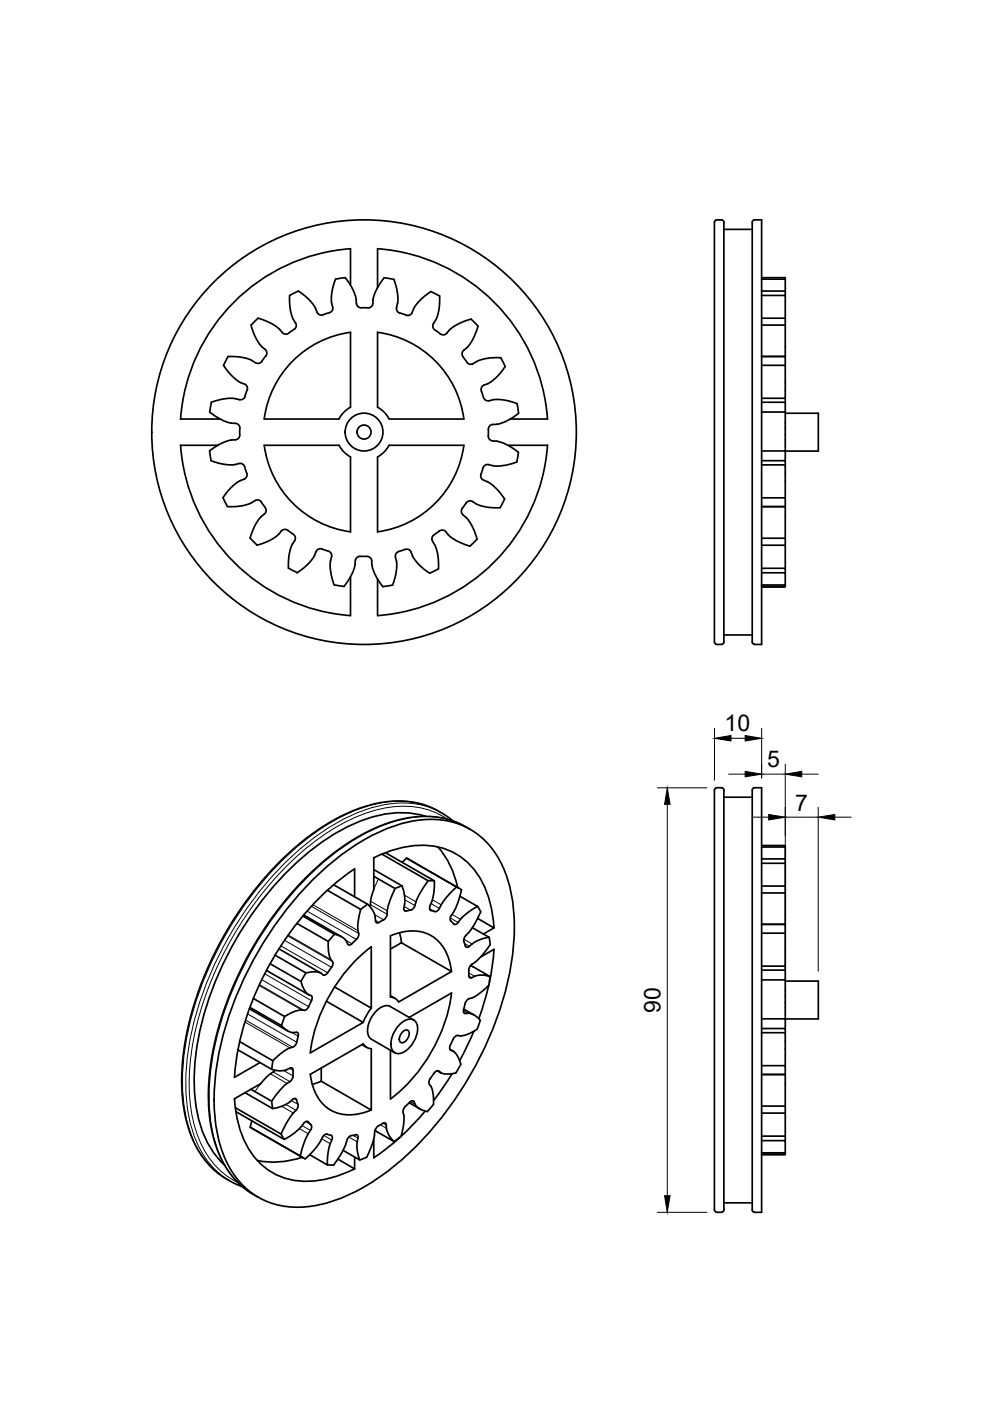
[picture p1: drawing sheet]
<svg xmlns="http://www.w3.org/2000/svg" width="210mm" height="297mm" viewBox="0 0 210 297" stroke-linecap="round" stroke-linejoin="round" font-family="sans-serif">
<defs><g id="words">
<g font-size="4.9">
<text x="153.6" y="155.1">10</text>
<text x="162.6" y="162.7">5</text>
<text x="168.6" y="171.9">7</text>
<text x="140" y="214.7" transform="rotate(-90 140 214.7)">90</text>
</g>
</g></defs>
<!-- layer: Visible -->
<g fill="none" stroke="#000" stroke-width=".36">
<path d="M71.1 59.2l-.7 2.6-.1 2.4a1.71 1.71 0 0 1-.1 1.9l-.4 .2M73.2 58.9l1.7 2.6 .5 1.5 .2 1.3M73.2 58.9l-2 .3M153.5 48.6h6M161.5 59.2h5v2.5M161.5 58.9h5v.3M55.5 76.6a1.02 1.02 0 0 1-1.3 .3l-1.2-.7-1.4-.4-3.2-.2-1 1.9 1.6 2.1 1.9 1.5a1.78 1.78 0 0 1 1.6 1.2l-.1 .4M56.2 74.1a1.01 1.01 0 0 1 .2 1.4M56.4 75.4l-.9 1.2M61.4 62.6l.2 3.2 .6 1.9a1.77 1.77 0 0 1 .5 1.9l-1.2 .8a1.08 1.08 0 0 1-1.7 .1l-1.2-1.3-2.9-1.4-1-.3-.9 .8-.6 .6 .7 2.1 1.1 1.9 1.2 1.2M61.4 62.6l1.9-.9 2.5 2.1 1 1.4 .4 1a1.24 1.24 0 0 0 1.9 .3l.7-.2M62.6 76a21.3 21.3 0 0 1 11.7-5.5v15.8l-1.4 1.1-1 1.4h-15.9a21.4 21.4 0 0 1 6.6-12.8z"/>
<path d="M74.3 60.5v-7.8a39 39 0 0 0-36 36.1h8.4M75.6 64.3a1.26 1.26 0 0 0 1.7 .9l.7 .1M80.1 61v-8.3a39 39 0 0 1 36 36.1h-7.9M84.1 65.2l.2-1.2v-1.2l-.2-1.5-.6-2.1-2.1-.3-1.4 2.2-.9 2.3a1.73 1.73 0 0 1-.7 1.8l-.4 .1M84.1 65.2a1.23 1.23 0 0 0 1.3 1.4l.7 .2M87.4 66.3a1.01 1.01 0 0 1-1.3 .5M91.4 61.8l-1.5 1.1-1.2 1.2-.9 1.1-.4 1.1M91.4 61.8l1.8 1-.2 3-.6 2a1.79 1.79 0 0 0-.5 1.9l.3 .3M92.2 69.9l.9 .7a1.11 1.11 0 0 0 1.6 0l.8-.8 .9-.7 2-1 1.5-.4 .9 .8 .5 .6-.5 1.6-1.2 2.3-1.3 1.3a1.25 1.25 0 0 0 .3 1.9l.4 .6M99 76.8a1.01 1.01 0 0 0 1.3 .3l1-.6 1.4-.4 2.3-.3h1.2l.6 1.2 .3 .7-1.2 1.6-1.7 1.6-1.6 .7a.98 .98 0 0 0-.5 1.3M161.5 77.5h5v6.9M161.5 68.9h5v6.7h-5h5v1.9"/>
<path d="M161.5 67.5h5v1.4M161.5 62.6h5v4.9M161.5 61.7h5v.9M44.4 95.6l.4 2.1M44.7 97.7l2.6 .7 2.5 .1a1.75 1.75 0 0 1 1.9 .1l.5 1.4a1.08 1.08 0 0 1-.5 1.6l-1 .4-1.3 1-2.1 2.5 .9 1.9M46.2 94.4h-7.9a39 39 0 0 0 36 36.1v-8.2M49.9 89.8a1.01 1.01 0 0 1 1 1M50.7 84.7l-1.1-.2h-1.3l-1.4 .2-2.1 .6-.4 2.1 3 1.8 1.3 .5 1.2 .1M50.8 90.8v1.4M50.8 92.2a1.01 1.01 0 0 1-.9 1l-1.3 .2-1.5 .5-2.7 1.7M52 84a1.01 1.01 0 0 1-1.3 .7M52.4 82.7l-.5 1.3"/>
<path d="M82.5 94.4l-1 1.4-1.4 1.1v15.9M82.5 94.4h15.9M82.5 88.8h15.9M98.3 88.8a21.3 21.3 0 0 0-18.2-18.3v15.8l1.4 1.1 1 1.4M98.3 94.4a21.3 21.3 0 0 1-18.2 18.4M102.1 82.9l.4 1.4M102.4 99.2l-.3 1a1.09 1.09 0 0 0 .4 1.6l1.8 .9 1.8 1.9 .9 1.2-.6 1.1-.4 .7h-2l-2-.4-1.8-.9M102.5 84.3a1.01 1.01 0 0 0 1.2 .7M103.5 91v1.1a1.1 1.1 0 0 0 1 1.4l1.1 .1 1.1 .3 2.1 1.2 1.1 .8-.2 1.2-.1 .8-2.1 .7-2.4 .2-1.5-.3M103.6 98.5a1.01 1.01 0 0 0-1.2 .7M103.7 85l1-.3h1.4l1.8 .3 1.7 .6 .3 2-2 1.4-2.5 .9a1.75 1.75 0 0 0-1.8 .7l-.1 .4M107.7 94.4h8.4a39 39 0 0 1-36 36.1v-7.7"/>
<path d="M161.5 87.4h5v8.2h7v-8h-7M161.5 97.7h5v.9M161.5 95.6h5v2.1M161.5 85.3h5v2.1M161.5 98.6h5M161.5 84.4h5M166.5 98.6v6.9M166.5 84.4v.9M53 114.1l1.5 1.5M54 106.2l-.9 .5-1.4 .5-1.5 .2h-2M54 106.1a1.24 1.24 0 0 1 1.8 .9l.2 .3a1.11 1.11 0 0 1 .1 1.7M56 109l-.8 .7-1 1.5-1.2 2.9"/>
<path d="M61 112.4l.9 .7a1.09 1.09 0 0 1 .6 1.5M61 112.4a1.01 1.01 0 0 0-1.4 .2l-.7 .9-.9 .6-1.4 .8-2.1 .7M62.5 114.6l-.7 1.2-.4 1.4-.2 1.3v2l1.8 .9 2.1-1.6 1.5-1.9a1.85 1.85 0 0 1 1.3-1.6l1.7 .6M69.6 116.8a1.01 1.01 0 0 1 .7 1.3M70.3 118.1l-.3 1.1v1.3l.2 1.4 .6 2.1M74.3 112.8a21.4 21.4 0 0 1-18.3-18.4h15.9l1 1.4 1.4 1.1v15.9M77.8 118h-1.1a1.09 1.09 0 0 0-1.4 .9l-.1 1.2-.4 1.3-1.9 3-2-.4M77.8 118a1.01 1.01 0 0 1 1 .9M78.8 118.9l.1 1.3 .6 1.5 1.7 2.7M87.2 117.1l.4 1 1 1.3 1.4 1.4 1.1 .7 1.9-.9M87.2 117.1a1.28 1.28 0 0 0-2-.4l-.3 .1a1.12 1.12 0 0 0-1 1.3l.2 1v1.5l-.3 1.7-.6 1.8M92 113.4a1.01 1.01 0 0 0-.3 1.4l.6 .9 .4 1.4 .2 1.5 .1 2"/>
<path d="M94.5 112.8l1.3 1.2 2.7 1.4a1.34 1.34 0 0 0 2.1-.5l.6-.6M94.6 112.7a1.3 1.3 0 0 0-2 .3l-.6 .4M100.2 106.3a1.28 1.28 0 0 0-1.8 .9l-.2 .3a1.13 1.13 0 0 0 0 1.7l.8 .7 .7 .9 .7 1.5 .8 2M161.5 115.6h5v4.9M161.5 114.1h5v1.5M161.5 107.4h5M161.5 105.5h5v1.9M166.5 107.4v6.7M83.2 124.1l-2 .3M152 136.6h1M152 136.6l-.3-.1a2.34 2.34 0 0 1-.2-1.9v-86a2.44 2.44 0 0 1 .2-1.9l1.3-.1a1.21 1.21 0 0 1 .5 1.6v86.4a2.51 2.51 0 0 1-.3 1.9l-.2 .1M153.5 134.6h6"/>
<path d="M160 136.6l-.3-.1a2.51 2.51 0 0 1-.2-1.9v-86a2.61 2.61 0 0 1 .2-1.9l1.8-.1v90h-1.5M161.5 124.4h5h-5M161.5 124h5v.4M161.5 121.4h5v2.6M161.5 120.5h5v.9M90.3 173.1a20.7 20.7 0 0 0-14.1 1.1 52.8 52.8 0 0 0-21.6 18 67.5 67.5 0 0 0-13.3 33.7 30.3 30.3 0 0 0 3.2 17.2l2 2.8 1.2 1.2M92.8 179.6a18.6 18.6 0 0 1 4.2 8.6M96 174l-1.9-1.3a18.8 18.8 0 0 0-16.1-1.9 46.2 46.2 0 0 0-20 13.2l-3.8 4.4-2.9 3.9-3.8 6.1-2.8 5.3-1.9 4.5-2 6-1.3 5.5-.8 5.8a31.2 31.2 0 0 0 3.5 18.6 16.7 16.7 0 0 0 7.2 6.6l2 .9M99.7 175.8l-1.1-.6a19.7 19.7 0 0 0-16.5-.6 50.3 50.3 0 0 0-20.9 15.4l-3.3 4.3-3.4 4.9-2.9 5.3-2.1 4.5-2 5-1.4 4.5-1.1 4.9-.7 5.3a32.1 32.1 0 0 0 3.2 18.1 17 17 0 0 0 6.2 6.4l1.1 .7M153.5 169h6M161.5 179.6h5v2.5M161.5 179.3h5v.3"/>
<path d="M62.9 195.8l6.7 3.8 .1 2.1 .4 1.6a1.25 1.25 0 0 1 0 2.1l-.4 .5a.88 .88 0 0 1-.7 .8 .88 .88 0 0 1-.9-.4l-1.1-.3-2.1 .3-6.6-3.8M64.2 194.2l6.7 3.9 1.5 .5 .9 .8 .4 .7M64.4 194l8.1 4.6M66.8 186.1a44.6 44.6 0 0 1 19.2-11.7 17.6 17.6 0 0 1 15.9 3 21.5 21.5 0 0 1 6.8 14.1 55.4 55.4 0 0 1-5.1 28.7 72.1 72.1 0 0 1-22.1 28.6 33.7 33.7 0 0 1-17.2 7.1 16.3 16.3 0 0 1-17-11.3 38 38 0 0 1-1.3-19.2 74.3 74.3 0 0 1 20.8-39.3zM69.4 188.8l7.1 4-.6 2.9v1.5a1.8 1.8 0 0 1-.8 2.4l-.5 .5M70.7 187.6l7.2 4.1 1.3 1.6 .3 .9 .2 1.3a1.16 1.16 0 0 0 1.4-.4l.3-.1a1.49 1.49 0 0 0 .7-1.2M70.9 198.1l-1.3 1.5M75.2 184.2v5.9M75.2 184.2a61.8 61.8 0 0 0-22.1 28.9 52.9 52.9 0 0 0-3.4 15.3l5.4-3.1M77.9 191.7l-1.4 1.1M78.4 192.2l.3-1.9 .5-1.7v-6.7a20.2 20.2 0 0 1 14.6-2.1 14.7 14.7 0 0 1 9.9 10.7l.8 4 .2 2.2M79.2 184.4l6 3.4 .6 2.2-.1 3 .4 .2 1-.2"/>
<path d="M79.2 185.8l4.6 2.6-1.3 3.1-.4 2.3M79.3 181.8l-.1 .1M81 181.1l9.8 5.6-1.8 2.7-.8 1.8a1.98 1.98 0 0 1-1.1 1.8M81.7 180.8l10.4 6-.1 2.2-.5 2.3a1.65 1.65 0 0 0-.3 1.6 1.26 1.26 0 0 0 2-.3M84.7 197.8l.4 2.1M85.1 199.9l10.6 6.1-11.2 6.4M85.1 199.9l-2.3 1.3M85.2 187.8l-1.4 .6M86.2 181.9l-.9 .9M86.2 181.9l10.6 6.2-2.2 2.2-1.4 2.3M86.2 181.9l11 6.4M90.8 186.7l1.3 .1"/>
<path d="M95.7 194.1a.99 .99 0 0 0 .3 1.6l.2 .2M96.8 188l1 .6-.8 3.1-1.3 2.4M97.5 190l3.8 2.2-2 1.2-1.7 1.5a1.57 1.57 0 0 1-1.2 1.1l-.2-.1M98.4 199.6l.3 .9M100.1 196.7l3.6 2-2.5 .8-1.7 1.1M101.3 194.7l3.4 2M101.3 192.2l.3 .5a.87 .87 0 0 1 0 1.4l-1 1.9-1.3 1.8a1.97 1.97 0 0 0-.9 1.8M103.7 198.7l.2 1.6M104.7 196.7l-2.2 1.3M161.5 197.9h5v6.9M161.5 189.3h5v6.7M161.5 196h5v1.9"/>
<path d="M161.5 187.9h5v1.4M161.5 183h5v4.9M161.5 182.1h5v.9M161.5 196h5M52.9 213.9l8.1 4.7M53 213.6l6.7 3.8 1.2 1.1 1 .4h1.2a1.94 1.94 0 0 1-.1 1.7l-.1 .4a1.46 1.46 0 0 1-.8 1M53.7 211.7l6.6 3.8 2.4-1.1 1.1-.3 .7 .1M56.5 205.7l8.9 5.2M57.3 204.3l6.5 3.8 .9 2 .6 .7 .6 .3a1.33 1.33 0 0 1-.2 1.7l-.3 .6M59.1 201.2l8.9 5.1M60.4 215.5l-.7 1.9M64.9 206.3l-1.1 1.8"/>
<path d="M65.5 213.4a1.13 1.13 0 0 1-1 .8M71 209.3l7.7 4.4v-13a34.4 34.4 0 0 0-12.9 22.5l11.2-6.4-7.8-4.5M74.6 200.1l-.5 .3-.4-.3M78.7 213.7l-1 1.5-.7 1.6M82.8 211.1l1 .6M84.6 217.3a2.54 2.54 0 0 1 3.3-.9 3.5 3.5 0 0 1 .2 3.8 5.1 5.1 0 0 1-3.6 3.2 1.67 1.67 0 0 1-1.6-2 6.3 6.3 0 0 1 1.7-4.1zM85.4 218.8a.77 .77 0 0 1 1.3 0 1.95 1.95 0 0 1-1.6 2.3 1.29 1.29 0 0 1 0-2zM86.7 215.7l9-5.2a34.4 34.4 0 0 1-12.9 22.5v-10.3M87.7 216.3l-4.9-2.9a2.72 2.72 0 0 0-3.1 1.1 5.4 5.4 0 0 0-1.6 5.1l.7 .7 4.9 2.9M95.7 206a9.2 9.2 0 0 0-5.3-8.1 10.1 10.1 0 0 0-7.6 .5v13a2.08 2.08 0 0 1 1.7 1M98.3 213.9l2.2 1.3M98.6 212.8l-.2 .9a.74 .74 0 0 0 .3 1.2l.8-.1 .7 .3 .8 .4 .8 .8-.6 1.9"/>
<path d="M98.7 200.6l.3 .3 .5-.3M99.5 211.7a1.46 1.46 0 0 0-.9 1.1M99.8 204.7l4.1 2.4-1.2-.3-1-.1-1.7 .6M100.5 218.6l-3 6.3M101.2 218.2l-1.8 1-1.7 .4a1.28 1.28 0 0 0-1.8 1l-.4 1a.78 .78 0 0 0 .1 1.1l.7 .3 .5 .6 .9 2.1M101.9 202.9l2.8-1.6-.3 3.1-.7 3.9M103.6 208.9l-1 3.9-1.1 3.2M103.7 208.9l-2.4 2-1.1 .6-.7 .2M103.9 207l-.2 1.9M103.9 200.3l-1.7 2.3-1.4 1.3a2.43 2.43 0 0 0-1.4 1.8v.8a.54 .54 0 0 0 .1 .6 .54 .54 0 0 0 .6 .2M161.5 207.8h5v8.2M161.5 218.1h5v.9"/>
<path d="M161.5 216h5v2.1M161.5 205.7h5v2.1M161.5 219h5M161.5 204.8h5M166.5 208h7v8h-7M166.5 219v6.9M166.5 204.8v.9M50 235.7l10.3 5.9 2.5-1.7 1.6-1.7M50.4 222.6l7.2 4.1 1.9 .3 1-.1 1-.4M50.8 220.8l7 4.1 2.4-2.1 1-.5 .8-.3M52 231.7l5.8 3.3 2.4-.6 2.4-1.5a1.88 1.88 0 0 1-.4 3.1l-1.5 2.2-1.1 2.2-9.7-5.5M53.1 239l10.6 6.1 .9-3.2 1.2-2.2"/>
<path d="M53.1 239l11.2 6.5M53.4 237.6l-.3 1.4M57.6 233.5l.2 1.5M57.9 224.9l-.3 1.8M58.3 226.9l-1.5 1.2-1.5 1.7-5.6 3.2a20.4 20.4 0 0 0 5.5 13.7 14.7 14.7 0 0 0 14.1 3.3l3.9-1.3 2-.9M61.5 226.5l.3-.1a1.25 1.25 0 0 1 .3 1.4 1.98 1.98 0 0 1-1.4 2l-1.3 1.3-1.8 2.4-4.4-2.5M65.3 237.9l.4 .4a.87 .87 0 0 1 .1 1.4M65.3 237.9a.67 .67 0 0 0-.9 .3M68.1 226.4v2.8M68.1 229.2l-1.9 .7M76.7 221.5l1.1 .6M77 221.3l-11.2 6.5a9.2 9.2 0 0 0 5.3 8 10.2 10.2 0 0 0 7.6-.5"/>
<path d="M77 221.3a2.15 2.15 0 0 0 1.7 1.1v13l-10.6-6.2M80.2 238.7a2.54 2.54 0 0 0-.8 2.2l-.7 2.2-1 2.3M81.2 238.2l-1 .5M81.2 238.2l.3-.1 .3 .1 .2 1.2 .3 1.1 1.3 1.5-4.1-2.3M86.8 233.8l2.2 1.3M87.8 233.6l-.1-.2a1.89 1.89 0 0 0-1.5 .9 1.96 1.96 0 0 0-.6 2.4v1.9l-.6 2.3M90.2 235.6l-2.8 3.1-2.4 2.2M92.7 227l.8 .5M95.4 222.5l.7 .4M95.9 227.6l-4 5.7M96.6 227.5l-1.3 .2h-1l-.7-.2-.6-.4a1.31 1.31 0 0 0-1.4 1l-.2 .3a1.49 1.49 0 0 0 .1 2.2l.3 1.3 .1 1.3a1.85 1.85 0 0 1-.8 1.9l-.5 .6-1-.3-1.2-.8-.6-1M97.7 225.7l-1 1.8"/>
<path d="M161.5 236h5v4.9M161.5 234.5h5v1.5M161.5 227.8h5zM161.5 225.9h5v1.9M166.5 227.8v6.7M59.6 240.4l.7 1.2M63.7 245.1l1 .6M64.1 245.4a18.6 18.6 0 0 1-9.5 .6M68.3 241.2l-1.3 2.1-2.3 2.4M69.3 240.5l.8 .2M69.3 240.5a1.02 1.02 0 0 0-.9 .6M69.4 247h1.3"/>
<path d="M70.2 240.7a.68 .68 0 0 1 .2 1l-.4 .9-.4 1.7-.2 2.7-3.7-2.2M74.5 240.8a2.1 2.1 0 0 0-1.2 1.8l-1.1 2.2-1.5 2.2M75.2 245.3v2.5l-3.6-2M75.4 240.6l-1 .2M75.4 240.6h.3l.2 .4-.2 2.1 .2 1.5 .4 1.3-3.6-2M77.7 245.4l-1.4 .5M84.9 241l-3.1 2.7-2.5 1.8-.1-4M85 240.9l-1.4 1.1M151.5 256.5v-87.5a2.44 2.44 0 0 1 .2-1.9l1.3-.1a1.21 1.21 0 0 1 .5 1.6v87.9M151.5 256.5l.2 .4 1.3 .1 .4-.2 .1-.3M153.5 255h6M159.5 256.5l.1 .3 .4 .2h1.5v-90h-1.5a1.23 1.23 0 0 0-.5 1.6v87.9"/>
<path d="M161.5 244.8h5zM161.5 244.4h5v.4M161.5 241.8h5v2.6M161.5 240.9h5v.9"/>
<circle cx="77.2" cy="91.6" r="1.49"/>
<circle cx="77.2" cy="91.6" r="4"/>
<circle cx="77.2" cy="91.6" r="45"/>
</g>
<!-- layer: Visible Narrow -->
<g fill="none" stroke="#000" stroke-width=".21">
<path d="M93 172a18.5 18.5 0 0 0-14.5-1.3 46.1 46.1 0 0 0-20 13.1 73.1 73.1 0 0 0-19.6 40.7 34.6 34.6 0 0 0 2.1 17.3 17 17 0 0 0 7.1 8.2M93.7 172.4a18.5 18.5 0 0 0-14.5-1.3 46.1 46.1 0 0 0-20 13.1 73.1 73.1 0 0 0-19.6 40.7 34.6 34.6 0 0 0 2.1 17.4 17 17 0 0 0 7.1 8.1M94.8 173.7a17.8 17.8 0 0 0-15-2 45.7 45.7 0 0 0-20.6 13.6 72.3 72.3 0 0 0-18.8 39.6 32.7 32.7 0 0 0 2.6 18.5 16.3 16.3 0 0 0 7.4 7.3M98.6 175.2a18.5 18.5 0 0 0-14.4-1.2 46.1 46.1 0 0 0-20.1 13.1 73.1 73.1 0 0 0-19.5 40.7 34.6 34.6 0 0 0 2.1 17.3 17 17 0 0 0 7 8.1M60.3 199.4l10 5.7M61 198.4l9.5 5.5M61.1 198.3l9.1 5.2M65.1 193.2l10.5 6M66 192.2l10.1 5.7M66.3 191.8l9.6 5.5M73.3 199.4l1.3 .7M78.5 191.8l3.6 2"/>
<path d="M78.6 191.1l3.5 2M79.4 193.9l1.9 1.1M79.6 195.2l.7 .4M80.2 186.4l-1 2.2M85.6 192.9l.5 .3M85.7 192.2l1.4 .8M85.8 189.8l2.4 1.4M85.8 190.8l2.2 1.2M91.1 192.6l1.1 .7M91.2 193l.2 .1M91.4 191.6l1.8 1M91.7 190.8l1.8 1"/>
<path d="M95.5 194.6l1.6 1M95.8 193.9l1.8 1M98.3 199.1l1.8 1M51.9 216.7l9.6 5.5M52 216.3l10 5.7M52.5 215l10.4 6M54.9 208.9l9.1 5.2M55 208.8l9.5 5.4M55.5 207.7l9.9 5.7M56.1 206.4l9.9 5.8M59.5 200.5l10 5.8M61.9 218.9l1.3 .8"/>
<path d="M98.3 214.3l1 .5M98.3 214.7l.4 .2M98.5 200.1l1 .5M99.4 206.9l.6 .4M99.4 206.3l1.2 .7M99.7 204.8l.7 .2M55.3 229.8l-1.2 1.6M57.3 227.7l3.6 2M57.9 227.3l3.6 2M59.7 234.6l2.5 1.4M60.2 227l1.9 1.1M60.6 234.2l2.2 1.2"/>
<path d="M61.4 226.5l.7 .4M61.8 233.3l1.4 .8M62.4 232.9l.5 .3M63.5 239.3l1.8 1.1M64 238.6l1.8 1.1M64.8 237.8l1.1 .7M65.2 237.8l.1 .1M79.5 239.5l.5 .5M80.7 238.5l1.2 .7M81.2 238.2l.7 .3M87 233.6l1 .6M87.4 233.4l.4 .2"/>
<path d="M92.7 227l.7 .4M92.9 227l.1 .1M95.4 222.5l.7 .3M95.5 222.6l.1 .1M68.2 241.5l1.8 1M68.7 240.7l1.6 1M74 241.1l1.7 1M74.8 240.7l1.1 .6"/>
</g>
<!-- layer: FD_Dimensions -->
<g fill="none" stroke="#000" stroke-width=".21">
<path d="M151.5 154.4v11M155 156.5h3M161.5 154.4v10.5M139.4 167h10.5M141.5 170.5v83M154.5 164.1h3.5M159.5 173.3h3.5M161.5 164.1h5M166.5 162v43.7M166.5 173.3h7M170 164.1h3.5M173.5 171.2v34.7"/>
<path d="M177 173.3h3.5M139.4 257h10.5"/>
</g>
<path d="M151.5 156.5l3.5-.6v1.2zM158 155.9l3.5 .6-3.5 .6zM141.5 167l.6 3.5h-1.2zM158 163.5l3.5 .6-3.5 .6zM163 172.7l3.5 .6-3.5 .5zM166.5 164.1l3.5-.6v1.2zM173.5 173.3l3.5-.6v1.1zM140.9 253.5h1.2l-.6 3.5z" fill="#000" stroke="#000" stroke-width=".21"/>
<use href="#words"/>
</svg>
